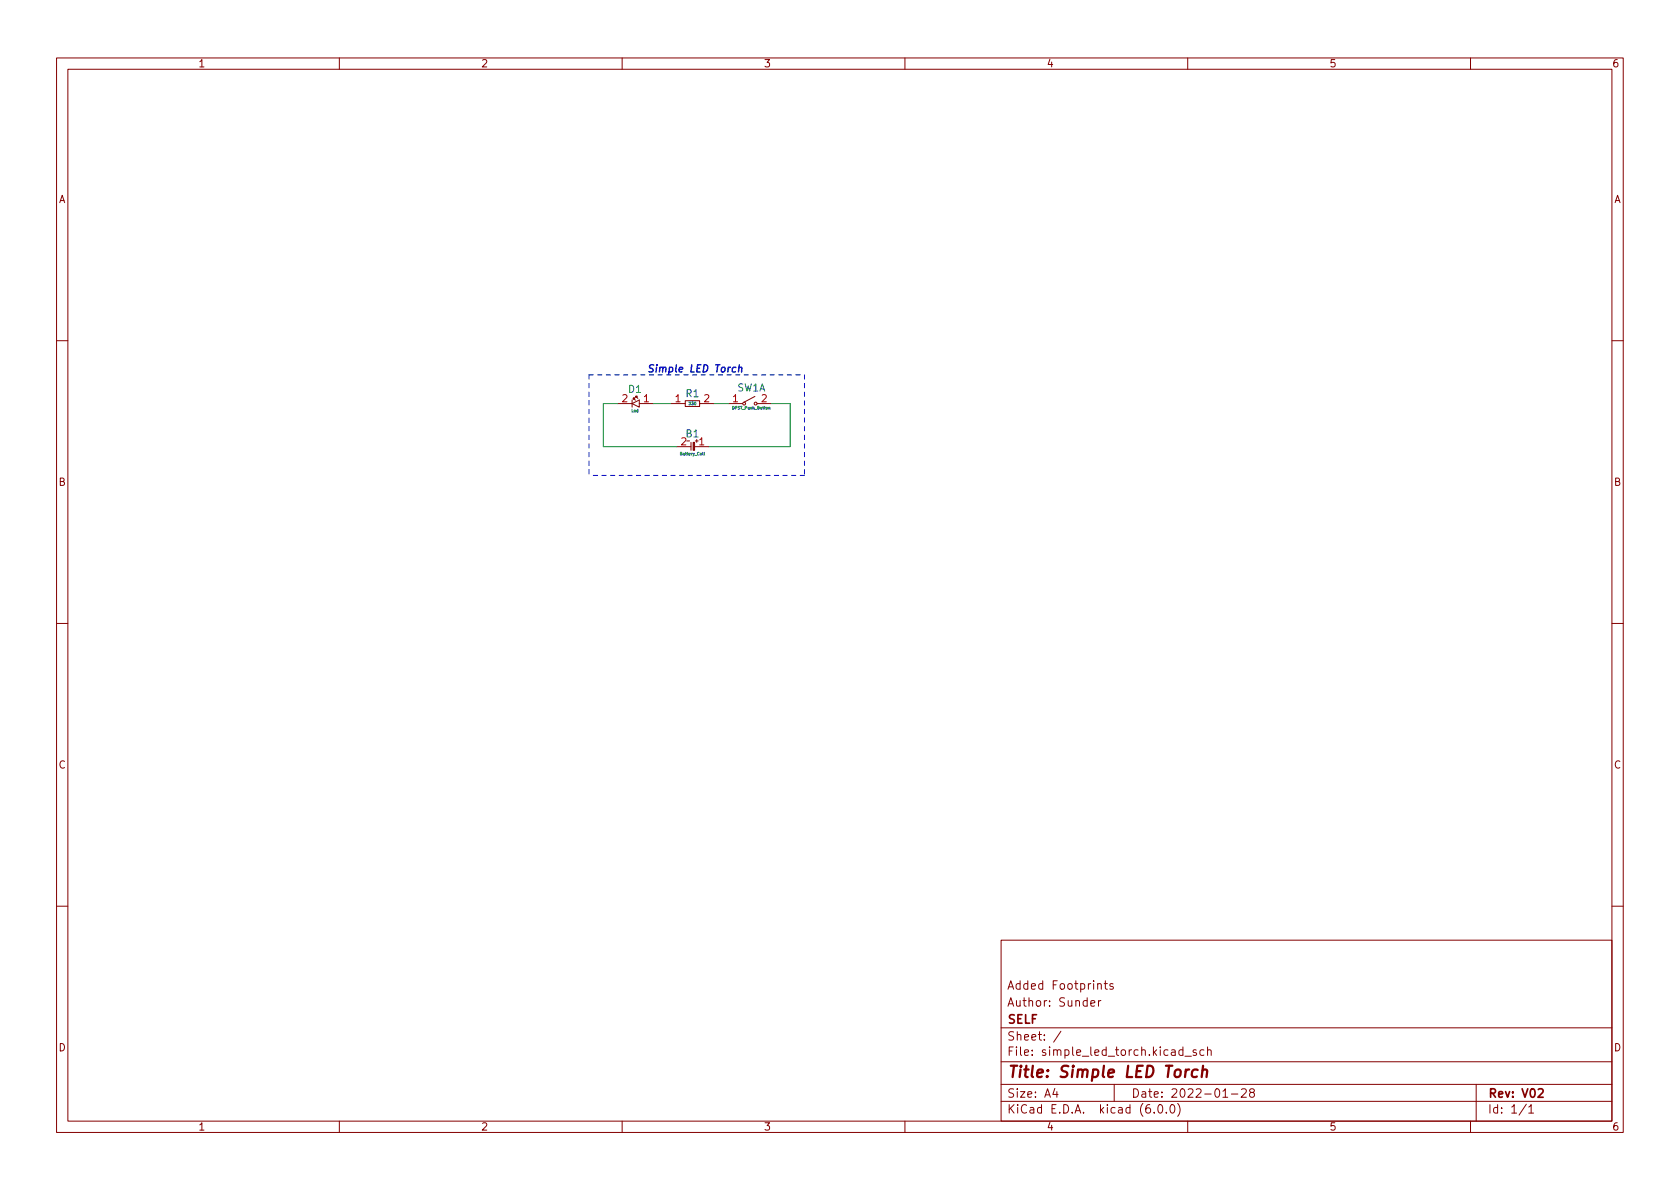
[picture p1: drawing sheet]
<svg xmlns="http://www.w3.org/2000/svg" width="297mm" height="210mm" viewBox="0 0 297 210" stroke-linecap="round" stroke-linejoin="round" font-family="sans-serif">
<defs><g id="words">
<text font-size="2.8" fill="#840000" x="178" y="190.6">Title: Simple LED Torch</text>
<g font-size="2.1" fill="#840000">
<text x="178" y="178">Author: Sunder</text>
<text x="178" y="175">Added Footprints</text>
<text x="178" y="184">Sheet: /</text>
<text x="178" y="181">SELF</text>
<text x="178" y="186.7">File: simple_led_torch.kicad_sch</text>
<text x="178" y="196.9">KiCad E.D.A. kicad (6.0.0)</text>
<text x="178" y="194.1">Size: A4</text>
<text x="200" y="194.1">Date: 2022-01-28</text>
<text x="263" y="194.1">Rev: V02</text>
<text x="263" y="196.9">Id: 1/1</text>
</g>
<g font-size="1.8" fill="#840000">
<text x="35" y="11.9">1</text>
<text x="85" y="11.9">2</text>
<text x="135" y="11.9">3</text>
<text x="185" y="11.9">4</text>
<text x="235" y="11.9">5</text>
<text x="285" y="11.9">6</text>
<text x="10.3" y="35.9">A</text>
<text x="285.3" y="35.9">A</text>
<text x="10.3" y="85.9">B</text>
<text x="285.3" y="85.9">B</text>
<text x="10.3" y="135.9">C</text>
<text x="285.3" y="135.9">C</text>
<text x="10.3" y="185.9">D</text>
<text x="285.3" y="185.9">D</text>
<text x="35" y="199.9">1</text>
<text x="85" y="199.9">2</text>
<text x="135" y="199.9">3</text>
<text x="185" y="199.9">4</text>
<text x="235" y="199.9">5</text>
<text x="285" y="199.9">6</text>
</g>
<text font-size="1.8" fill="#0000c2" x="114.3" y="65.8">Simple LED Torch</text>
<g font-size="1.8" fill="#a90000">
<text x="110" y="71.1">2</text>
<text x="113.8" y="71.1">1</text>
<text x="119.4" y="71.1">1</text>
<text x="124.5" y="71.1">2</text>
<text x="129.6" y="71.1">1</text>
<text x="134.6" y="71.1">2</text>
<text x="120.4" y="78.7">2</text>
<text x="123.6" y="78.7">1</text>
</g>
<g font-size="1.8" fill="#006464">
<text x="111.1" y="69.5">D1</text>
<text x="121.3" y="70.2">R1</text>
<text x="130.3" y="69.2">SW1A</text>
<text x="121.3" y="77.3">B1</text>
</g>
<g font-size=".7" fill="#006464">
<text x="121.8" y="71.6">330</text>
<text x="111.6" y="72.9">Led</text>
<text x="129.6" y="72.4">DPST_Push_Button</text>
<text x="120.4" y="80.5">Battery_Cell</text>
</g>
</g></defs>
<g fill="none" stroke="#840000" stroke-width=".18">
<path d="M10 10.2h277v190.1h-277zM12 12.2h273v186.1h-273zM60 10.2v2M110 10.2v2M160 10.2v2M210 10.2v2M260 10.2v2M10 60.2h2M109.2 71.4h2.6M111.8 71.4l1.2-.7v1.3zM111.8 70.7v1.3M112 70.7v-.3h.2h-.2l.3 .4"/>
<path d="M112.4 70.3v-.2h.2h-.2l.4 .4M113 71.4h2.6M118.6 71.4h2.6M119.6 79h2.6M121.2 70.9h2.5v1h-2.5zM122.2 78.2v1.4M122.8 79h2.5M122.9 78h.5M123.7 71.4h2.5M128.8 71.4h2.5M133.5 70.1l-1.9 1M133.9 71.4h2.5"/>
<path d="M285 60.2h2M10 110.2h2M285 110.2h2M10 160.2h2M177 166.3h108v32h-108zM192.9 177.4l.7-.1-.1-.3-.4-.1-.2 .2v.8h.6M194.1 174.1l.2-.2 .3 .1 .1 .9M194.2 176.9v1M194.6 176.9l-.2 .1-.2 .2M195.2 173.9h.6M195.4 173.4v1.3l.4 .2M196.8 174l-.4-.1-.2 .2 .1 .3 .5 .1v.4h-.6"/>
<path d="M285 160.2h2M60 198.3v2M110 198.3v2M160 198.3v2M177 194.8h108M177 191.8h108M177 187.8h108M177 181.8h108M186.5 192.5l-.4 1h1M186.9 193v1M187.6 182.4l-1.3 1.9M197 191.8v3"/>
<path d="M204.1 196.7v.1M204.9 195.4l.2-.1a.81 .81 0 0 1 .6 .7 .81 .81 0 0 1-.3 .8h-.2a.81 .81 0 0 1-.6-.6 .81 .81 0 0 1 .3-.8zM206.2 196.7v.1M207.1 195.4l.1-.1a.81 .81 0 0 1 .6 .7 .81 .81 0 0 1-.3 .8h-.1a.81 .81 0 0 1-.6-.6 .81 .81 0 0 1 .3-.8zM208.2 195.1a1.72 1.72 0 0 1 0 2.3M209.1 185.7l-.4-.1-.3 .3v.4l.2 .3h.5M209.1 185.1v1.5M209.5 186.8h1.1M210 198.3v2M211.5 185.7l-.4-.1-.2 .2 .1 .3 .5 .1v.4h-.6M212.9 185.7l-.5-.1-.3 .3v.4l.2 .3h.6M213.5 185.8l.2-.2 .4 .1v.9"/>
<path d="M213.5 185.1v1.5M216.2 194h.9M217.7 193.5h1.2M219.5 192.7l.6-.2 .2 .2 .1 .3-1 1h1M221.2 193.2l-.3-.3 .1-.2 .2-.2 .4 .1 .2 .2-.1 .2-.6 .2-.2 .3 .1 .4 .2 .1h.4l.2-.3-.1-.4-.2-.1M260 198.3v2M261 191.8v6.5M269.9 195.3l-1.3 1.9M270.3 195.8l.4-.5v1.5M270.3 196.8h.9"/>
<circle cx="131.6" cy="71.4" r=".25"/>
<circle cx="133.6" cy="71.4" r=".25"/>
</g>
<path d="M272 192.7l.6-.2 .2 .2v.3l-.9 1h.9" fill="none" stroke="#840000" stroke-width=".3"/>
<path d="M211.8 189.2a.66 .66 0 0 0-1 .3l-.1 .6 .2 .3 .1 .1 .6-.1M212.6 189.3a.49 .49 0 0 1 .9 .1l-.2 1.1M212.7 188.5l-.2 2" fill="none" stroke="#840000" stroke-width=".4"/>
<path d="M124.5 80l.1 .5M135.9 72.1l.2-.1 .1 .4" fill="none" stroke="#006464" stroke-width=".18"/>
<path d="M122.6 78.2h.2v1.4h-.2z" fill="#840000" stroke="#840000" stroke-width=".18"/>
<path d="M130.6 65.1l.2-.2 .3 .1v.8M130.7 64.5l-.1 1.3" fill="none" stroke="#0000c2" stroke-width=".25"/>
<path d="M104.1 66.3v17.8M104.1 66.3h38.1M142.2 66.3v17.8M142.2 84.1h-38.1" fill="none" stroke="#0000c2" stroke-width=".18" stroke-dasharray=".8 .8"/>
<path d="M109.2 71.4h-2.5v7.6h12.9M115.6 71.4h3M126.2 71.4h2.6M136.4 71.4h3.3v7.6h-14.4" fill="none" stroke="#009600" stroke-width=".18"/>
<use href="#words"/>
</svg>
